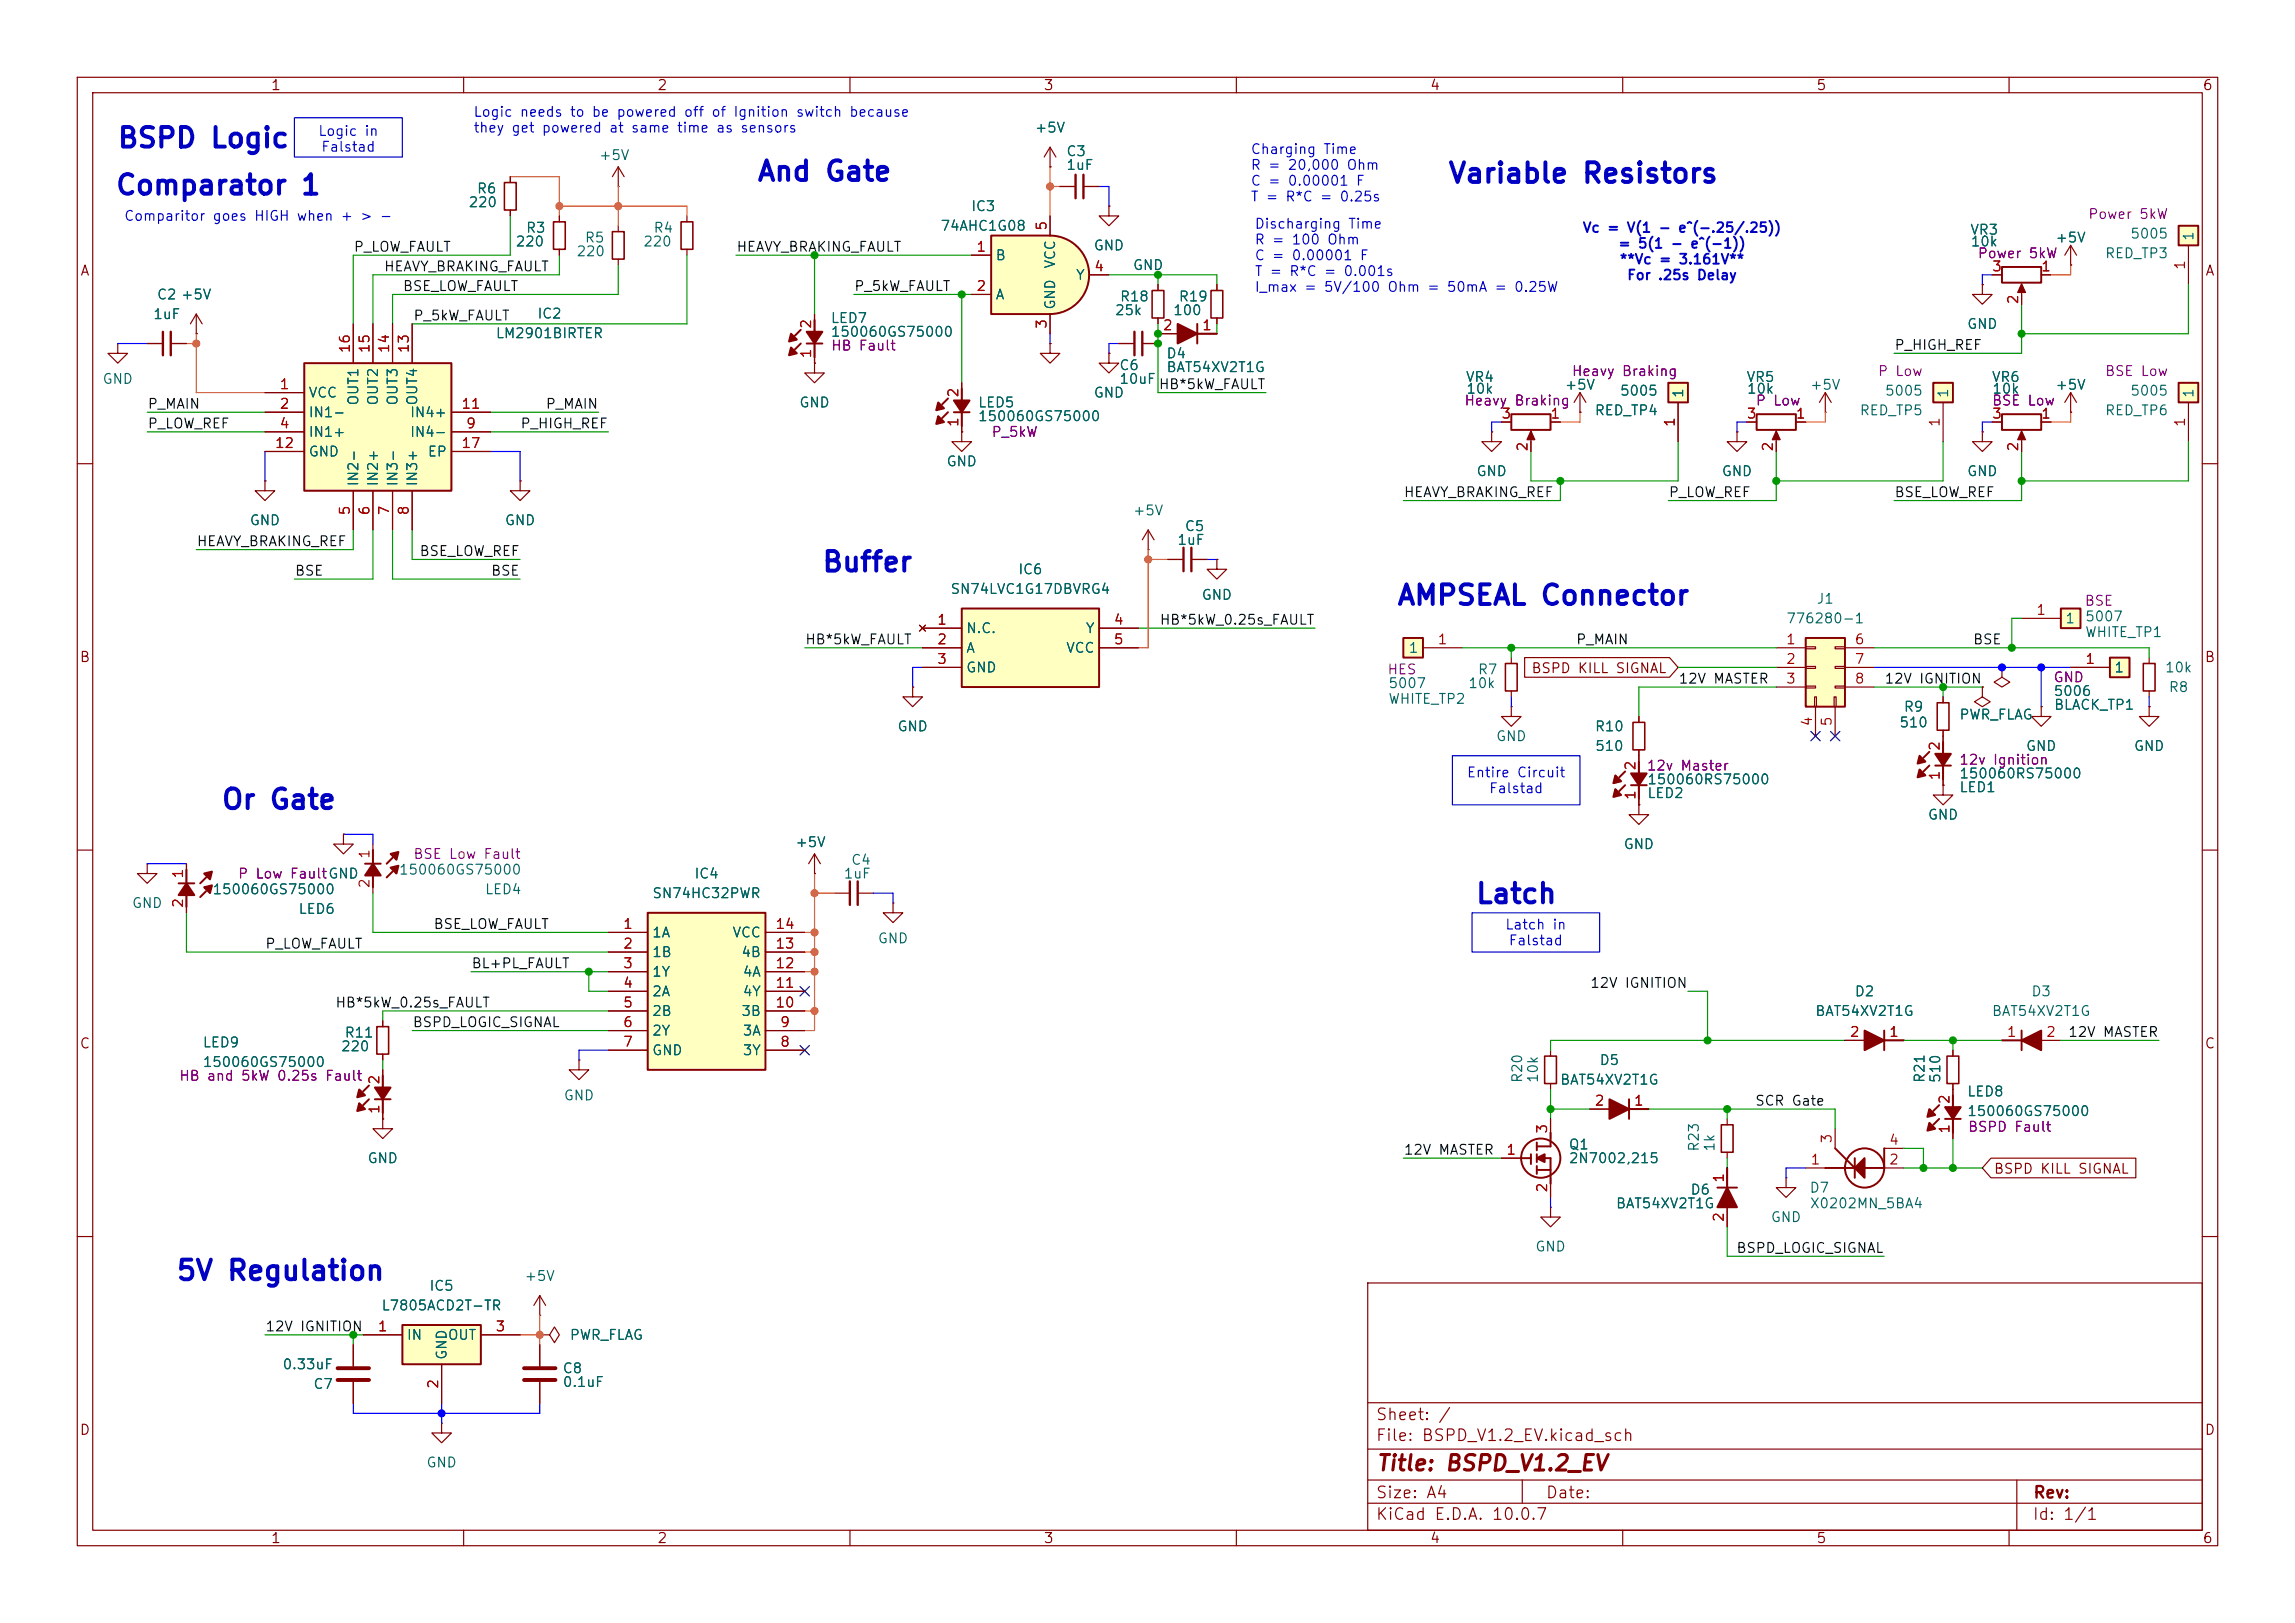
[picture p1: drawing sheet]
<svg xmlns="http://www.w3.org/2000/svg" width="297mm" height="210mm" viewBox="0 0 297 210" stroke-linecap="round" stroke-linejoin="round" font-family="sans-serif">
<defs><g id="words">
<g font-size="2.5" fill="#0000c2">
<text x="15.1" y="19.7">BSPD Logic</text>
<text x="14.8" y="25.8">Comparator 1</text>
<text x="97.9" y="24.1">And Gate</text>
<text x="187.3" y="24.3">Variable Resistors</text>
<text x="106.3" y="74.6">Buffer</text>
<text x="180.7" y="78.9">AMPSEAL Connector</text>
<text x="28.5" y="105.3">Or Gate</text>
<text x="190.8" y="117.5">Latch</text>
<text x="22.7" y="166.3">5V Regulation</text>
</g>
<text font-size="2" fill="#840000" x="178" y="190.8">Title: BSPD_V1.2_EV</text>
<g font-size="1.5" fill="#840000">
<text x="178" y="184.1">Sheet: /</text>
<text x="178" y="186.8">File: BSPD_V1.2_EV.kicad_sch</text>
<text x="178" y="197">KiCad E.D.A. 10.0.7</text>
<text x="178" y="194.2">Size: A4</text>
<text x="200" y="194.2">Date:</text>
<text x="263" y="197">Id: 1/1</text>
<text x="263" y="194.2">Rev:</text>
</g>
<g font-size="1.3" fill="#840000">
<text x="35" y="12">1</text>
<text x="85" y="12">2</text>
<text x="135" y="12">3</text>
<text x="185" y="12">4</text>
<text x="235" y="12">5</text>
<text x="285" y="12">6</text>
<text x="10.3" y="36">A</text>
<text x="285.3" y="36">A</text>
<text x="10.2" y="86">B</text>
<text x="198.1" y="87.4">BSPD KILL SIGNAL</text>
<text x="285.2" y="86">B</text>
<text x="10.2" y="136">C</text>
<text x="285.2" y="136">C</text>
<text x="257.9" y="152.2">BSPD KILL SIGNAL</text>
<text x="10.2" y="186">D</text>
<text x="285.2" y="186">D</text>
<text x="35" y="200">1</text>
<text x="85" y="200">2</text>
<text x="135" y="200">3</text>
<text x="185" y="200">4</text>
<text x="235" y="200">5</text>
<text x="285" y="200">6</text>
</g>
<g font-size="1.3" fill="#0000c2">
<text x="41.1" y="17.9">Logic in</text>
<text x="61.2" y="15.4">Logic needs to be powered off of Ignition switch because</text>
<text x="61.2" y="17.5">they get powered at same time as sensors</text>
<text x="41.5" y="19.9">Falstad</text>
<text x="161.8" y="20.3">Charging Time</text>
<text x="161.8" y="22.3">R = 20,000 Ohm</text>
<text x="16" y="28.9">Comparitor goes HIGH when + &gt; -</text>
<text x="161.8" y="24.3">C = 0.00001 F</text>
<text x="161.8" y="26.4">T = R*C = 0.25s</text>
<text x="162.3" y="29.9">Discharging Time</text>
<text x="162.3" y="31.9">R = 100 Ohm</text>
<text x="162.3" y="34">C = 0.00001 F</text>
<text x="204.7" y="30.4">Vc = V(1 - e^(-.25/.25))</text>
<text x="209.3" y="32.5">= 5(1 - e^(-1))</text>
<text x="209.5" y="34.5">**Vc = 3.161V**</text>
<text x="162.3" y="36">T = R*C = 0.001s</text>
<text x="162.3" y="38.1">I_max = 5V/100 Ohm = 50mA = 0.25W</text>
<text x="210.5" y="36.5">For .25s Delay</text>
<text x="189.7" y="100.9">Entire Circuit</text>
<text x="192.6" y="103">Falstad</text>
<text x="194.7" y="120.6">Latch in</text>
<text x="195.2" y="122.6">Falstad</text>
</g>
<g font-size="1.3" fill="#006464">
<text x="133.8" y="17.5">+5V</text>
<text x="77.4" y="21">+5V</text>
<text x="137.9" y="20.5">C3</text>
<text x="137.9" y="22.3">1uF</text>
<text x="60.5" y="27.1">220</text>
<text x="61.6" y="25.3">R6</text>
<text x="125.6" y="27.6">IC3</text>
<text x="66.6" y="32.2">220</text>
<text x="68" y="30.4">R3</text>
<text x="74.5" y="33.5">220</text>
<text x="75.6" y="31.7">R5</text>
<text x="83.1" y="32.2">220</text>
<text x="84.5" y="30.4">R4</text>
<text x="121.6" y="30.2">74AHC1G08</text>
<text x="128.8" y="34">B</text>
<text x="136.9" y="34.8" transform="rotate(-90 136.9 34.8)">VCC</text>
<text x="141.4" y="32.7">GND</text>
<text x="146.5" y="35.3">GND</text>
<text x="254.9" y="30.7">VR3</text>
<text x="254.9" y="32.2">10k</text>
<text x="265.9" y="31.7">+5V</text>
<text x="272.3" y="33.7">RED_TP3</text>
<text x="275.6" y="31.2">5005</text>
<text x="284.2" y="31.3" transform="rotate(-90 284.2 31.3)">1</text>
<text x="19.7" y="41.6">1uF</text>
<text x="20.2" y="39.1">C2 +5V</text>
<text x="69.5" y="41.5">IC2</text>
<text x="128.8" y="39.1">A</text>
<text x="136.9" y="40.2" transform="rotate(-90 136.9 40.2)">GND</text>
<text x="139.1" y="36.5">Y</text>
<text x="144.2" y="41.1">25k</text>
<text x="144.8" y="39.3">R18</text>
<text x="151.7" y="41.1">100</text>
<text x="152.5" y="39.3">R19</text>
<text x="64.1" y="44.1">LM2901BIRTER</text>
<text x="107.4" y="42.1">LED7</text>
<text x="107.4" y="43.9">150060GS75000</text>
<text x="150.9" y="46.7">D4</text>
<text x="254.5" y="42.9">GND</text>
<text x="13.2" y="50">GND</text>
<text x="39.9" y="51.8">VCC</text>
<text x="46.7" y="52.6" transform="rotate(-90 46.7 52.6)">OUT1</text>
<text x="49.2" y="52.6" transform="rotate(-90 49.2 52.6)">OUT2</text>
<text x="51.8" y="52.6" transform="rotate(-90 51.8 52.6)">OUT3</text>
<text x="54.3" y="52.6" transform="rotate(-90 54.3 52.6)">OUT4</text>
<text x="103.3" y="53">GND</text>
<text x="126.5" y="53">LED5</text>
<text x="141.4" y="51.8">GND</text>
<text x="144.8" y="48.2">C6</text>
<text x="144.8" y="50">10uF</text>
<text x="150.9" y="48.5">BAT54XV2T1G</text>
<text x="189.6" y="49.7">VR4</text>
<text x="189.7" y="51.3">10k</text>
<text x="202.4" y="50.7">+5V</text>
<text x="209.6" y="51.5">5005</text>
<text x="218.1" y="51.6" transform="rotate(-90 218.1 51.6)">1</text>
<text x="225.9" y="49.7">VR5</text>
<text x="226" y="51.3">10k</text>
<text x="234.2" y="50.7">+5V</text>
<text x="243.8" y="51.5">5005</text>
<text x="252.4" y="51.6" transform="rotate(-90 252.4 51.6)">1</text>
<text x="257.7" y="49.7">VR6</text>
<text x="257.7" y="51.3">10k</text>
<text x="265.9" y="50.7">+5V</text>
<text x="275.6" y="51.5">5005</text>
<text x="284.2" y="51.6" transform="rotate(-90 284.2 51.6)">1</text>
<text x="39.9" y="54.3">IN1-</text>
<text x="39.9" y="56.8">IN1+</text>
<text x="39.9" y="59.4">GND</text>
<text x="53" y="56.8">IN4-</text>
<text x="53" y="54.3">IN4+</text>
<text x="55.3" y="59.4">EP</text>
<text x="126.5" y="54.8">150060GS75000</text>
<text x="206.3" y="54">RED_TP4</text>
<text x="240.6" y="54">RED_TP5</text>
<text x="272.3" y="54">RED_TP6</text>
<text x="46.7" y="63" transform="rotate(-90 46.7 63)">IN2-</text>
<text x="49.2" y="63" transform="rotate(-90 49.2 63)">IN2+</text>
<text x="51.8" y="63" transform="rotate(-90 51.8 63)">IN3-</text>
<text x="54.3" y="63" transform="rotate(-90 54.3 63)">IN3+</text>
<text x="122.4" y="60.7">GND</text>
<text x="191" y="61.9">GND</text>
<text x="222.7" y="61.9">GND</text>
<text x="254.5" y="61.9">GND</text>
<text x="32.2" y="68.3">GND</text>
<text x="65.2" y="68.3">GND</text>
<text x="146.5" y="67">+5V</text>
<text x="152.3" y="70.8">1uF</text>
<text x="153.2" y="69">C5</text>
<text x="122.9" y="77.2">SN74LVC1G17DBVRG4</text>
<text x="131.7" y="74.6">IC6</text>
<text x="155.4" y="77.9">GND</text>
<text x="124.9" y="82.2">N.C.</text>
<text x="140.4" y="82.2">Y</text>
<text x="231.1" y="81">776280-1</text>
<text x="235" y="78.4">J1</text>
<text x="267.2" y="81">1</text>
<text x="269.8" y="82.8">WHITE_TP1</text>
<text x="269.8" y="80.7">5007</text>
<text x="124.9" y="84.8">A</text>
<text x="124.9" y="87.3">GND</text>
<text x="137.9" y="84.8">VCC</text>
<text x="179.6" y="89.4">5007</text>
<text x="182.2" y="84.8">1</text>
<text x="189.9" y="89.4">10k</text>
<text x="191.2" y="87.6">R7</text>
<text x="273.5" y="87.3">1</text>
<text x="280.1" y="87.3">10k</text>
<text x="280.6" y="89.9">R8</text>
<text x="116" y="94.9">GND</text>
<text x="179.6" y="91.4">WHITE_TP2</text>
<text x="206.3" y="94.9">R10</text>
<text x="245.7" y="94.4">510</text>
<text x="246.3" y="92.4">R9</text>
<text x="253.5" y="93.4">PWR_FLAG</text>
<text x="265.7" y="90.4">5006</text>
<text x="265.7" y="92.1">BLACK_TP1</text>
<text x="193.5" y="96.2">GND</text>
<text x="206.3" y="97.5">510</text>
<text x="213.1" y="101.8">150060RS75000</text>
<text x="253.5" y="101">150060RS75000</text>
<text x="262.1" y="97.5">GND</text>
<text x="276.1" y="97.5">GND</text>
<text x="213.1" y="103.6">LED2</text>
<text x="249.4" y="106.4">GND</text>
<text x="253.5" y="102.8">LED1</text>
<text x="51.5" y="113.5">150060GS75000</text>
<text x="89.8" y="114">IC4</text>
<text x="102.8" y="109.9">+5V</text>
<text x="109.1" y="114">1uF</text>
<text x="110.1" y="112.2">C4</text>
<text x="210" y="110.2">GND</text>
<text x="17" y="117.8">GND</text>
<text x="27.4" y="116">150060GS75000</text>
<text x="38.5" y="118.6">LED6</text>
<text x="62.7" y="116">LED4</text>
<text x="84.3" y="116.5">SN74HC32PWR</text>
<text x="84.3" y="121.6">1A</text>
<text x="84.3" y="124.2">1B</text>
<text x="94.7" y="121.6">VCC</text>
<text x="95.8" y="124.2">4B</text>
<text x="113.5" y="122.4">GND</text>
<text x="84.3" y="126.7">1Y</text>
<text x="84.3" y="129.2">2A</text>
<text x="84.3" y="131.8">2B</text>
<text x="95.8" y="131.8">3B</text>
<text x="96" y="129.2">4Y</text>
<text x="96" y="126.7">4A</text>
<text x="234.8" y="131.8">BAT54XV2T1G</text>
<text x="239.9" y="129.2">D2</text>
<text x="257.7" y="131.8">BAT54XV2T1G</text>
<text x="262.8" y="129.2">D3</text>
<text x="26.1" y="135.8">LED9</text>
<text x="44" y="136.3">220</text>
<text x="44.5" y="134.6">R11</text>
<text x="84.3" y="134.3">2Y</text>
<text x="84.3" y="136.9">GND</text>
<text x="96" y="136.9">3Y</text>
<text x="96" y="134.3">3A</text>
<text x="26.1" y="138.4">150060GS75000</text>
<text x="72.9" y="142.7">GND</text>
<text x="197.3" y="140.2" transform="rotate(-90 197.3 140.2)">R20</text>
<text x="199.3" y="140.2" transform="rotate(-90 199.3 140.2)">10k</text>
<text x="201.8" y="140.7">BAT54XV2T1G</text>
<text x="206.9" y="138.1">D5</text>
<text x="249.4" y="140.2" transform="rotate(-90 249.4 140.2)">R21</text>
<text x="251.4" y="140.2" transform="rotate(-90 251.4 140.2)">510</text>
<text x="254.5" y="142.2">LED8</text>
<text x="202.9" y="149">Q1</text>
<text x="220.2" y="149.1" transform="rotate(-90 220.2 149.1)">R23</text>
<text x="222.2" y="149.1" transform="rotate(-90 222.2 149.1)">1k</text>
<text x="254.5" y="144.7">150060GS75000</text>
<text x="47.5" y="150.8">GND</text>
<text x="202.9" y="150.8">2N7002,215</text>
<text x="218.7" y="154.9">D6</text>
<text x="234.1" y="154.6">D7</text>
<text x="209" y="156.7">BAT54XV2T1G</text>
<text x="229.1" y="158.4">GND</text>
<text x="234.1" y="156.7">X0202MN_5BA4</text>
<text x="55.5" y="167.3">IC5</text>
<text x="67.8" y="166.1">+5V</text>
<text x="198.6" y="162.3">GND</text>
<text x="49.3" y="169.9">L7805ACD2T-TR</text>
<text x="52.6" y="173.7">IN</text>
<text x="57.9" y="173.7">OUT</text>
<text x="73.6" y="173.7">PWR_FLAG</text>
<text x="36.5" y="177.5">0.33uF</text>
<text x="58.1" y="176" transform="rotate(-90 58.1 176)">GND</text>
<text x="72.7" y="178">C8</text>
<text x="72.7" y="179.8">0.1uF</text>
<text x="40.5" y="180">C7</text>
<text x="55.1" y="190.2">GND</text>
</g>
<g font-size="1.3" fill="#a90000">
<text x="135.8" y="29.9" transform="rotate(-90 135.8 29.9)">5</text>
<text x="126.3" y="32.9">1</text>
<text x="141.5" y="35.4">4</text>
<text x="257.7" y="35.4">3</text>
<text x="264.1" y="35.4">1</text>
<text x="283.1" y="35" transform="rotate(-90 283.1 35)">1</text>
<text x="126.3" y="38">2</text>
<text x="261.5" y="39.5" transform="rotate(-90 261.5 39.5)">2</text>
<text x="45.6" y="45.8" transform="rotate(-90 45.6 45.8)">16</text>
<text x="48.1" y="45.8" transform="rotate(-90 48.1 45.8)">15</text>
<text x="50.7" y="45.8" transform="rotate(-90 50.7 45.8)">14</text>
<text x="53.2" y="45.8" transform="rotate(-90 53.2 45.8)">13</text>
<text x="105.3" y="46.5" transform="rotate(-90 105.3 46.5)">1</text>
<text x="105.3" y="42.6" transform="rotate(-90 105.3 42.6)">2</text>
<text x="135.8" y="42.6" transform="rotate(-90 135.8 42.6)">3</text>
<text x="150.4" y="43">2</text>
<text x="155.5" y="43">1</text>
<text x="36.1" y="50.7">1</text>
<text x="36.1" y="53.2">2</text>
<text x="59.6" y="53.2">11</text>
<text x="124.3" y="51.5" transform="rotate(-90 124.3 51.5)">2</text>
<text x="35.5" y="58.3">12</text>
<text x="36.1" y="55.7">4</text>
<text x="59.6" y="58.3">17</text>
<text x="60.2" y="55.7">9</text>
<text x="124.3" y="55.3" transform="rotate(-90 124.3 55.3)">1</text>
<text x="194.2" y="54.5">3</text>
<text x="198" y="58.5" transform="rotate(-90 198 58.5)">2</text>
<text x="200.6" y="54.5">1</text>
<text x="217" y="55.3" transform="rotate(-90 217 55.3)">1</text>
<text x="226" y="54.5">3</text>
<text x="229.7" y="58.5" transform="rotate(-90 229.7 58.5)">2</text>
<text x="232.3" y="54.5">1</text>
<text x="251.3" y="55.3" transform="rotate(-90 251.3 55.3)">1</text>
<text x="257.7" y="54.5">3</text>
<text x="261.5" y="58.5" transform="rotate(-90 261.5 58.5)">2</text>
<text x="264.1" y="54.5">1</text>
<text x="283.1" y="55.3" transform="rotate(-90 283.1 55.3)">1</text>
<text x="45.6" y="66.8" transform="rotate(-90 45.6 66.8)">5</text>
<text x="48.1" y="66.8" transform="rotate(-90 48.1 66.8)">6</text>
<text x="50.7" y="66.8" transform="rotate(-90 50.7 66.8)">7</text>
<text x="53.2" y="66.8" transform="rotate(-90 53.2 66.8)">8</text>
<text x="121.2" y="81.1">1</text>
<text x="121.2" y="83.7">2</text>
<text x="144" y="81.1">4</text>
<text x="144" y="83.7">5</text>
<text x="186" y="83.7">1</text>
<text x="231" y="83.7">1</text>
<text x="239.9" y="83.7">6</text>
<text x="263.4" y="79.9">1</text>
<text x="121.2" y="86.2">3</text>
<text x="231" y="86.2">2</text>
<text x="231" y="88.8">3</text>
<text x="239.9" y="86.2">7</text>
<text x="239.9" y="88.8">8</text>
<text x="269.8" y="86.2">1</text>
<text x="234.8" y="94.1" transform="rotate(-90 234.8 94.1)">4</text>
<text x="237.4" y="94.1" transform="rotate(-90 237.4 94.1)">5</text>
<text x="212" y="99.8" transform="rotate(-90 212 99.8)">2</text>
<text x="251.3" y="101.1" transform="rotate(-90 251.3 101.1)">1</text>
<text x="251.3" y="97.3" transform="rotate(-90 251.3 97.3)">2</text>
<text x="212" y="103.6" transform="rotate(-90 212 103.6)">1</text>
<text x="24" y="113.8" transform="rotate(-90 24 113.8)">1</text>
<text x="48.1" y="111.2" transform="rotate(-90 48.1 111.2)">1</text>
<text x="24" y="117.6" transform="rotate(-90 24 117.6)">2</text>
<text x="48.1" y="115" transform="rotate(-90 48.1 115)">2</text>
<text x="80.5" y="120.5">1</text>
<text x="80.5" y="123.1">2</text>
<text x="80.5" y="125.6">3</text>
<text x="100.3" y="125.6">12</text>
<text x="100.3" y="123.1">13</text>
<text x="100.3" y="120.5">14</text>
<text x="80.5" y="128.1">4</text>
<text x="80.5" y="130.7">5</text>
<text x="100.3" y="130.7">10</text>
<text x="100.3" y="128.1">11</text>
<text x="80.5" y="133.2">6</text>
<text x="80.5" y="135.8">7</text>
<text x="100.9" y="135.8">8</text>
<text x="100.9" y="133.2">9</text>
<text x="239.3" y="134.5">2</text>
<text x="244.4" y="134.5">1</text>
<text x="259.6" y="134.5">1</text>
<text x="264.7" y="134.5">2</text>
<text x="49.4" y="140.4" transform="rotate(-90 49.4 140.4)">2</text>
<text x="206.3" y="143.4">2</text>
<text x="211.4" y="143.4">1</text>
<text x="252.6" y="143" transform="rotate(-90 252.6 143)">2</text>
<text x="49.4" y="144.2" transform="rotate(-90 49.4 144.2)">1</text>
<text x="194.8" y="149.7">1</text>
<text x="200.5" y="146.8" transform="rotate(-90 200.5 146.8)">3</text>
<text x="237.4" y="148.1" transform="rotate(-90 237.4 148.1)">3</text>
<text x="244.4" y="148.5">4</text>
<text x="252.6" y="146.8" transform="rotate(-90 252.6 146.8)">1</text>
<text x="200.5" y="154.4" transform="rotate(-90 200.5 154.4)">2</text>
<text x="223.4" y="153.1" transform="rotate(-90 223.4 153.1)">1</text>
<text x="234.2" y="151">1</text>
<text x="244.4" y="151">2</text>
<text x="223.4" y="158.2" transform="rotate(-90 223.4 158.2)">2</text>
<text x="48.8" y="172.6">1</text>
<text x="64" y="172.6">3</text>
<text x="57" y="179.8" transform="rotate(-90 57 179.8)">2</text>
</g>
<g font-size="1.3" fill="#840084">
<text x="270.2" y="28.6">Power 5kW</text>
<text x="255.8" y="33.7">Power 5kW</text>
<text x="107.5" y="45.7">HB Fault</text>
<text x="189.4" y="52.8">Heavy Braking</text>
<text x="203.3" y="49">Heavy Braking</text>
<text x="227.1" y="52.8">P Low</text>
<text x="242.9" y="49">P Low</text>
<text x="257.7" y="52.8">BSE Low</text>
<text x="272.3" y="49">BSE Low</text>
<text x="128.2" y="56.8">P_5kW</text>
<text x="269.7" y="78.7">BSE</text>
<text x="179.5" y="87.6">HES</text>
<text x="265.7" y="88.6">GND</text>
<text x="213" y="100">12v Master</text>
<text x="253.5" y="99.3">12v Ignition</text>
<text x="30.7" y="114">P Low FaultGND</text>
<text x="53.4" y="111.5">BSE Low Fault</text>
<text x="23.1" y="140.2">HB and 5kW 0.25s Fault</text>
<text x="254.6" y="146.8">BSPD Fault</text>
</g>
<g font-size="1.3" fill="#0f0f0f">
<text x="45.7" y="32.9">P_LOW_FAULT</text>
<text x="49.6" y="35.4">HEAVY_BRAKING_FAULT</text>
<text x="95.2" y="32.9">HEAVY_BRAKING_FAULT</text>
<text x="52" y="38">BSE_LOW_FAULT</text>
<text x="53.4" y="41.8">P_5kW_FAULT</text>
<text x="110.5" y="38">P_5kW_FAULT</text>
<text x="245.1" y="45.6">P_HIGH_REF</text>
<text x="19" y="53.2">P_MAIN</text>
<text x="70.5" y="53.2">P_MAIN</text>
<text x="149.9" y="50.7">HB*5kW_FAULT</text>
<text x="19" y="55.8">P_LOW_REF</text>
<text x="67.3" y="55.8">P_HIGH_REF</text>
<text x="181.6" y="64.6">HEAVY_BRAKING_REF</text>
<text x="215.9" y="64.6">P_LOW_REF</text>
<text x="245.1" y="64.6">BSE_LOW_REF</text>
<text x="25.4" y="71">HEAVY_BRAKING_REF</text>
<text x="38.1" y="74.8">BSE</text>
<text x="54.2" y="72.3">BSE_LOW_REF</text>
<text x="63.5" y="74.8">BSE</text>
<text x="104.1" y="83.7">HB*5kW_FAULT</text>
<text x="150" y="81.2">HB*5kW_0.25s_FAULT</text>
<text x="203.9" y="83.7">P_MAIN</text>
<text x="255.2" y="83.7">BSE</text>
<text x="217.1" y="88.8">12V MASTER</text>
<text x="243.8" y="88.8">12V IGNITION</text>
<text x="34.2" y="123.1">P_LOW_FAULT</text>
<text x="56" y="120.5">BSE_LOW_FAULT</text>
<text x="60.9" y="125.6">BL+PL_FAULT</text>
<text x="43.3" y="130.7">HB*5kW_0.25s_FAULT</text>
<text x="205.7" y="128.1">12V IGNITION</text>
<text x="53.3" y="133.2">BSPD_LOGIC_SIGNAL</text>
<text x="267.6" y="134.5">12V MASTER</text>
<text x="227" y="143.4">SCR Gate</text>
<text x="181.6" y="149.7">12V MASTER</text>
<text x="224.6" y="162.4">BSPD_LOGIC_SIGNAL</text>
<text x="34.3" y="172.6">12V IGNITION</text>
</g>
</g></defs>
<g fill="none" stroke="#840000" stroke-width=".15">
<path d="M10 10h277v190h-277zM12 12h273v186h-273zM60 10v2M110 10v2M160 10v2M210 10v2M260 10v2M194.3 54.6h1.3M198.1 56.1v2.3M200.7 54.6h1.2M204.5 53.3h.1M204.5 50.8l-.8 1.3"/>
<path d="M204.5 50.8l.7 1.3M204.5 50.8v2.5M224.8 55.9v1.3h1.3l-1.3 1.2-1.3-1.2h1.3M224.8 55.9h.1M10 60h2M285 60h2M10 110h2M251.5 101.6v1.3h1.2l-1.2 1.2-1.3-1.2h1.3M251.5 101.6h.1M285 110h2M10 160h2M177 166h108v32h-108z"/>
<path d="M285 160h2M60 198v2M110 198v2M160 198v2M177 194.5h108M177 191.5h108M177 187.5h108M177 181.5h108M197 191.5v3M210 198v2M260 198v2M261 191.5v6.5"/>
</g>
<path d="M198.1 55.8l.5 1.1h-1z" fill="#840000" stroke="#840000" stroke-width=".15"/>
<path d="M195.6 53.6h5.1v2h-5.1z" fill="none" stroke="#840000" stroke-width=".25"/>
<path d="M215.9 49.5h2.5v2.6h-2.5z" fill="#ffffc2"/>
<path d="M215.9 49.5h2.5v2.6h-2.5zM227.3 53.6h5.1v2h-5.1z" fill="none" stroke="#840000" stroke-width=".25"/>
<path d="M217.2 52.1v5.1M226.1 54.6h1.2M229.9 56.1v2.3M232.4 54.6h1.3M195.6 91.4v1.3h1.2l-1.2 1.3-1.3-1.3h1.3M195.6 91.4h.1M212.1 92.7v.8M212.1 97v.8M212.1 104.1v1.3h1.3l-1.3 1.3-1.3-1.3h1.3M212.1 104.1h.1" fill="none" stroke="#840000" stroke-width=".15"/>
<path d="M229.9 55.8l.5 1.1h-1z" fill="#840000" stroke="#840000" stroke-width=".15"/>
<path d="M211.3 93.5h1.6v3.5h-1.6z" fill="none" stroke="#840000" stroke-width=".2"/>
<path d="M181.6 82.6h2.5v2.5h-2.5z" fill="#ffffc2"/>
<g fill="none" stroke="#840000" stroke-width=".25">
<path d="M181.6 82.6h2.5v2.5h-2.5zM210.3 99.8l-.8 .8M212.1 98.6v4.8M210.3 101.6l-.8 .8M211.1 101.6h2M243.8 134.6h2.6M243.8 133.4v2.5M196.8 149.9h1.3M198.1 149.4v1.2M198.9 149.9h1.8v3.3M198.9 147.8v1M198.9 149.4v1"/>
<path d="M198.9 150.9v1M199 151.4h1.7M200.7 146.6v1.7h-1.8M210.8 143.5h2.6M210.8 142.2v2.6M222.2 153.7h2.6M223.5 151.1v2.6"/>
<circle cx="199.4" cy="149.9" r="2.54"/>
</g>
<g fill="none" stroke="#840000" stroke-width=".15">
<path d="M124.5 55.9v1.3h1.2l-1.2 1.2-1.3-1.2h1.3M124.5 55.9h.1M184.1 83.8h5.1M212.1 97.8v2.5M212.1 101.6v2.5M200.7 135.9v.8M238.8 134.6h2.5M243.8 134.6h2.6M194.3 149.9h2.5M200.7 156.2v1.3h1.2l-1.2 1.3-1.3-1.3h1.3M200.7 156.2h.1M200.7 140.2v.8"/>
<path d="M200.7 144.8v2.5M200.7 152.4v2.5M205.7 143.5h2.6M210.8 143.5h2.6M223.5 144.8v.7M223.5 149.1v.8M223.5 151.1v2.6M223.5 156.2v2.6M69.8 174v2.8M69.8 178.8v2.8"/>
</g>
<g fill="#840000" stroke="#840000" stroke-width=".25">
<path d="M241.3 133.4l2.5 1.2-2.5 1.3z"/>
<path d="M209 102.1l.8 .8-1 .2z"/>
<path d="M211.1 100.1h2l-1 1.5z"/>
<path d="M209 100.3l.8 .8-1 .2z"/>
<path d="M198.9 149.9l1-.5v1z"/>
<path d="M208.3 142.2l2.5 1.3-2.5 1.3z"/>
<path d="M223.5 153.7l1.3 2.5h-2.6z"/>
</g>
<path d="M199.9 136.7h1.5v3.5h-1.5zM222.8 145.5h1.5v3.6h-1.5z" fill="none" stroke="#840000" stroke-width=".2"/>
<path d="M67.8 178.6h4.1M67.8 177h4.1" fill="none" stroke="#840000" stroke-width=".51"/>
<path d="M124.5 78.7h17.7v10.2h-17.7z" fill="#ffffc2"/>
<path d="M124.5 78.7h17.7v10.2h-17.7z" fill="none" stroke="#840000" stroke-width=".25"/>
<path d="M118.1 88.9v1.3h1.3l-1.3 1.2-1.3-1.2h1.3M118.1 88.9h.1M119 80.9l.8 .8M119.4 81.3h5.1M119.4 83.8h5.1M119.4 86.4h5.1M119.8 80.9l-.8 .8M142.2 81.3h5.1M142.2 83.8h5.1" fill="none" stroke="#840000" stroke-width=".15"/>
<path d="M83.8 118.1h15.3v20.3h-15.3z" fill="#ffffc2"/>
<path d="M83.8 118.1h15.3v20.3h-15.3z" fill="none" stroke="#840000" stroke-width=".25"/>
<g fill="none" stroke="#840000" stroke-width=".15">
<path d="M105.4 113h.1M105.4 110.5l-.8 1.3M105.4 110.5l.8 1.3M105.4 110.5v2.5M107.9 115.6h2.1M111 115.6h2M115.6 116.8v1.3h1.2l-1.2 1.3-1.3-1.3h1.3M115.6 116.8h.1M78.7 120.7h5.1M78.7 123.2h5.1M78.7 125.7h5.1M78.7 128.3h5.1"/>
<path d="M78.7 130.8h5.1M78.7 133.4h5.1M78.7 135.9h5.1M99.1 120.7h5M99.1 123.2h5M99.1 125.7h5M99.1 128.3h5M99.1 130.8h5M99.1 133.4h5M99.1 135.9h5M45.7 174v2.8M45.7 178.8v2.8"/>
</g>
<path d="M110 114v3.1M111 114v3.1" fill="none" stroke="#840000" stroke-width=".3"/>
<path d="M43.7 178.6h4.1M43.7 177h4.1" fill="none" stroke="#840000" stroke-width=".51"/>
<path d="M281.9 29.2h2.6v2.6h-2.6z" fill="#ffffc2"/>
<path d="M281.9 29.2h2.6v2.6h-2.6z" fill="none" stroke="#840000" stroke-width=".25"/>
<path d="M283.2 31.8v5M69.8 170.2h.1M69.8 172.7h1.3l.7-1 .6 1-.6 1-.7-1M69.8 172.7h.1M69.8 167.6l-.7 1.3M69.8 167.6l.8 1.3M69.8 167.6v2.6M57.1 184.2v1.2h1.3l-1.3 1.3-1.2-1.3h1.2M57.1 184.2h.1" fill="none" stroke="#840000" stroke-width=".15"/>
<path d="M52.1 171.5h10.1v5h-10.1z" fill="#ffffc2"/>
<path d="M52.1 171.5h10.1v5h-10.1z" fill="none" stroke="#840000" stroke-width=".25"/>
<path d="M34.3 62.2v1.3h1.3l-1.3 1.3-1.3-1.3h1.3M34.3 62.2h.1M67.3 62.2v1.3h1.3l-1.3 1.3-1.3-1.3h1.3M67.3 62.2h.1M47 172.7h5.1M57.1 176.5v5.1M62.2 172.7h5.1" fill="none" stroke="#840000" stroke-width=".15"/>
<path d="M39.4 47h19v16.5h-19z" fill="#ffffc2"/>
<path d="M39.4 47h19v16.5h-19z" fill="none" stroke="#840000" stroke-width=".25"/>
<g fill="none" stroke="#840000" stroke-width=".15">
<path d="M34.3 50.8h5.1M34.3 53.3h5.1M34.3 55.9h5.1M34.3 58.4h5.1M45.7 41.9v5.1M48.3 41.9v5.1M50.8 41.9v5.1M53.3 41.9v5.1M58.4 53.3h5.1M58.4 55.9h5.1M58.4 58.4h5.1M45.7 63.5v5.1"/>
<path d="M48.3 63.5v5.1M50.8 63.5v5.1M53.3 63.5v5.1M195.6 85.1v.8M195.6 89.4v.8"/>
</g>
<path d="M194.8 85.9h1.5v3.5h-1.5z" fill="none" stroke="#840000" stroke-width=".2"/>
<path d="M233.7 82.6h5.1v8.8h-5.1z" fill="#ffffc2"/>
<path d="M233.7 82.6h5.1v8.8h-5.1z" fill="none" stroke="#840000" stroke-width=".25"/>
<g fill="none" stroke="#840000" stroke-width=".15">
<path d="M137.2 24.1h2M140.2 24.1h2M143.5 26.7v1.2h1.3l-1.3 1.3-1.3-1.3h1.3M143.5 26.7h.1M149.9 36.8v.8M135.9 44.5v1.2h1.3l-1.3 1.3-1.3-1.3h1.3M135.9 44.5h.1M143.5 45.7v1.3h1.3l-1.3 1.3-1.3-1.3h1.3M143.5 45.7h.1M144.8 44.5h2M147.8 44.5h2.1M149.9 41.1v.8"/>
<path d="M151.1 72.4h2.1M154.2 72.4h2M157.5 72.4v1.3h1.2l-1.2 1.2-1.3-1.2h1.3M157.5 72.4h.1M229.9 83.8h3.8M229.9 86.4h3.8M229.9 88.9h3.8M233.7 83.7h1.2v.2h-1.2zM233.7 86.2h1.2v.3h-1.2zM233.7 88.8h1.2v.2h-1.2zM234.8 90.2h.3v1.2h-.3zM234.9 91.4v3.9"/>
<path d="M237.4 90.2h.2v1.2h-.2zM237.5 88.8h1.3v.2h-1.3zM237.5 83.7h1.3v.2h-1.3zM237.5 86.2h1.3v.3h-1.3zM237.5 91.4v3.9M238.8 83.8h3.8M238.8 86.4h3.8M238.8 88.9h3.8M251.5 90.2v.7M251.5 94.5v.8M259.1 86.4v1.2l1 .7-1 .6-1-.6 1-.7M259.1 86.4h.1"/>
<path d="M278.1 85.1v.8M278.1 89.4v.8"/>
</g>
<path d="M149.1 37.6h1.5v3.5h-1.5zM250.7 90.9h1.5v3.6h-1.5zM277.4 85.9h1.5v3.5h-1.5z" fill="none" stroke="#840000" stroke-width=".2"/>
<path d="M139.2 22.6v3.1M140.2 22.6v3.1M146.8 42.9v3.1M147.8 42.9v3.1M153.2 70.9v3M154.2 70.9v3" fill="none" stroke="#840000" stroke-width=".3"/>
<path d="M266.7 78.7h2.5v2.6h-2.5z" fill="#ffffc2"/>
<path d="M266.7 78.7h2.5v2.6h-2.5z" fill="none" stroke="#840000" stroke-width=".25"/>
<path d="M261.6 80h5.1" fill="none" stroke="#840000" stroke-width=".15"/>
<path d="M273 85.1h2.6v2.5h-2.6z" fill="#ffffc2"/>
<path d="M249.7 99.1l-.8 .7M249.7 97.3l-.8 .7M250.4 99.1h2.1M251.5 96v4.8M273 85.1h2.6v2.5h-2.6z" fill="none" stroke="#840000" stroke-width=".25"/>
<g fill="none" stroke="#840000" stroke-width=".15">
<path d="M268 34.3h.1M268 31.8v2.5M268 31.8l-.8 1.2M268 31.8l.7 1.2M236.2 53.3h.1M236.2 50.8l-.7 1.3M236.2 50.8l.8 1.3M236.2 50.8v2.5M268 53.3h.1M268 50.8l-.8 1.3M268 50.8l.7 1.3M268 50.8v2.5"/>
<path d="M251.5 95.3v2.5M251.5 99.1v2.5M256.5 88.9v1.3l1.1 .6-1.1 .6-1-.6 1-.6M256.5 88.9h.1M264.2 91.4v1.3h1.2l-1.2 1.3-1.3-1.3h1.3M264.2 91.4h.1M268 86.4h5M278.1 91.4v1.3h1.3l-1.3 1.3-1.2-1.3h1.2M278.1 91.4h.1"/>
</g>
<g fill="#840000" stroke="#840000" stroke-width=".25">
<path d="M248.4 99.6l.8 .7-1 .3z"/>
<path d="M250.4 97.5h2.1l-1 1.6z"/>
<path d="M248.4 97.8l.8 .8-1 .2z"/>
</g>
<path d="M250.2 49.5h2.5v2.6h-2.5z" fill="#ffffc2"/>
<path d="M259.1 34.5h5.1v2.1h-5.1zM250.2 49.5h2.5v2.6h-2.5zM259.1 53.6h5.1v2h-5.1z" fill="none" stroke="#840000" stroke-width=".25"/>
<path d="M256.5 36.8v1.3h1.3l-1.3 1.3-1.2-1.3h1.2M256.5 36.8h.1M257.8 35.6h1.3M261.6 37.1v2.3M264.2 35.6h1.2M251.5 52.1v5.1M256.5 55.9v1.3h1.3l-1.3 1.2-1.2-1.2h1.2M256.5 55.9h.1M257.8 54.6h1.3M261.6 56.1v2.3M264.2 54.6h1.2" fill="none" stroke="#840000" stroke-width=".15"/>
<g fill="#840000" stroke="#840000" stroke-width=".15">
<path d="M261.6 55.8l.5 1.1h-1z"/>
<path d="M261.6 36.7l.5 1.1h-1z"/>
</g>
<path d="M281.9 49.5h2.6v2.6h-2.6z" fill="#ffffc2"/>
<g fill="none" stroke="#840000" stroke-width=".25">
<path d="M103.6 44.5l-.7 .7M103.6 42.7l-.7 .7M104.4 44.5h2M105.4 41.4v4.8M154.9 43.2h2.6M154.9 41.9v2.6M281.9 49.5h2.6v2.6h-2.6zM23.1 114.3h2M24.1 112.5v4.8M26.7 113.5l-.8 .8M26.7 115.3l-.8 .8M47.2 111.8h2.1"/>
<path d="M48.3 110v4.8M50.8 111l-.8 .8M50.8 112.8l-.8 .7M49.5 139.2v4.8M259.1 134.6h2.5M261.6 133.4v2.5M47.8 142.2l-.8 .8M47.8 140.5l-.8 .7M48.5 142.2h2M237.5 148.6l2.5 2.5h-3.8M240 149.9v2.5M243.8 148.6v2.5h-2.5"/>
<path d="M251 144.8l-.8 .7M251 143l-.8 .8M251.7 144.8h2M252.7 141.7v4.9"/>
<circle cx="241.3" cy="151.1" r="2.54"/>
</g>
<g fill="none" stroke="#840000" stroke-width=".15">
<path d="M66 22.9v.7M66 27.2v.7M72.4 27.9v.8M72.4 32.3v.7M80 24.1h.1M80 21.6v2.5M80 29.2v.8M80 33.5v.8M80 21.6l-.8 1.3M80 21.6l.8 1.3M88.9 27.9v.8M88.9 32.3v.7"/>
<path d="M157.5 36.8v.8M15.2 44.5v1.2h1.3l-1.3 1.3-1.2-1.3h1.2M15.2 44.5h.1M19 44.5h2.1M22.1 44.5h2M25.4 43.2h.1M25.4 40.6l-.8 1.3M25.4 40.6l.8 1.3M25.4 40.6v2.6M105.4 40.6v2.6M105.4 44.5v2.5M149.9 43.2h2.5"/>
<path d="M154.9 43.2h2.6M157.5 41.1v.8M193 55.9v1.3h1.3l-1.3 1.2-1.2-1.2h1.2M193 55.9h.1M283.2 52.1v5.1M148.6 71.1h.1M148.6 68.6l-.8 1.3M148.6 68.6l.8 1.3M148.6 68.6v2.5M19 111.8v1.2h1.3l-1.3 1.3-1.2-1.3h1.2M19 111.8h.1M24.1 111.8v2.5"/>
<path d="M24.1 115.6v2.5M44.4 108v1.2h1.3l-1.3 1.3-1.2-1.3h1.2M44.4 108h.1M48.3 109.2v2.6M48.3 113v2.6M49.5 132.1v.7M49.5 136.4v.8M49.5 138.4v2.6M74.9 137.2v1.2h1.3l-1.3 1.3-1.2-1.3h1.2M74.9 137.2h.1M252.7 135.9v.8M259.1 134.6h2.5"/>
<path d="M264.2 134.6h2.5M49.5 144.8v1.3h1.3l-1.3 1.2-1.2-1.2h1.2M49.5 144.8h.1M49.5 142.2v2.6M231.1 152.4v1.3h1.3l-1.3 1.2-1.2-1.2h1.2M231.1 152.4h.1M233.7 151.1h2.5M237.5 146.1v2.5M243.8 148.6h.1M243.8 151.1h2.6M243.8 148.6h2.6M252.7 140.2v3.3"/>
<path d="M252.7 144.8v2.5"/>
</g>
<path d="M65.3 23.6h1.5v3.6h-1.5zM71.6 28.7h1.6v3.6h-1.6zM79.2 30h1.6v3.5h-1.6zM88.1 28.7h1.6v3.6h-1.6zM156.7 37.6h1.5v3.5h-1.5zM48.8 132.8h1.5v3.6h-1.5zM252 136.7h1.5v3.5h-1.5z" fill="none" stroke="#840000" stroke-width=".2"/>
<g fill="#840000" stroke="#840000" stroke-width=".25">
<path d="M241.3 149.9v2.5l-1.3-1.3z"/>
<path d="M261.6 134.6l2.6-1.2v2.5z"/>
<path d="M249.7 145.3l.7 .8-1 .2z"/>
<path d="M251.7 143.3h2l-1 1.5z"/>
<path d="M249.7 143.5l.7 .8-1 .2z"/>
<path d="M152.4 41.9l2.5 1.3-2.5 1.3z"/>
<path d="M50.5 110.5l1.1-.3-.3 1.1z"/>
<path d="M48.3 111.8l1 1.5h-2.1z"/>
<path d="M50.5 112.3l1.1-.3-.3 1z"/>
<path d="M102.4 45l.7 .7-1 .3z"/>
<path d="M104.4 42.9h2l-1 1.6z"/>
<path d="M102.4 43.2l.7 .7-1 .3z"/>
<path d="M26.4 113l1-.2-.2 1z"/>
<path d="M24.1 114.3l1 1.5h-2z"/>
<path d="M26.4 114.8l1-.2-.2 1z"/>
<path d="M46.5 142.7l.7 .8-1 .3z"/>
<path d="M48.5 140.7h2l-1 1.5z"/>
<path d="M46.5 141l.7 .7-1 .3z"/>
</g>
<path d="M21.1 42.9v3.1M22.1 42.9v3.1" fill="none" stroke="#840000" stroke-width=".3"/>
<path d="M135.9 30.5a5.1 5.1 0 0 1 5 5.1 5.1 5.1 0 0 1-5 5z" fill="#ffffc2" stroke="#ffffc2" stroke-width=".13"/>
<path d="M128.3 30.5h7.6v10.1h-7.6z" fill="#ffffc2"/>
<path d="M128.3 30.5h7.6a5.1 5.1 0 0 1 5 5.1 5.1 5.1 0 0 1-5 5h-7.6zM122.7 53.3l-.8 .8M122.7 51.6l-.8 .7M123.4 53.3h2.1M124.5 50.3v4.8" fill="none" stroke="#840000" stroke-width=".25"/>
<g fill="none" stroke="#840000" stroke-width=".15">
<path d="M135.9 19.1v2.5M135.9 19.1l-.8 1.2M135.9 19.1l.8 1.2M66 22.9v.7M66 27.2v.7M72.4 27.9v.8M72.4 32.3v.7M125.7 33h2.6M125.7 38.1h2.6M135.9 21.6h.1M135.9 27.9v2.6M137.2 24.1h2"/>
<path d="M140.2 24.1h2M141 35.6h2.5M143.5 26.7h.1M149.9 36.8v.8M157.5 36.8v.8M256.5 36.8h.1M257.8 35.6h1.3M261.6 38.1v1.3M264.2 35.6h1.2M268 34.3h.1M19 44.5h2.1M22.1 44.5h2"/>
<path d="M25.4 43.2h.1M34.3 50.8h5.1M34.3 53.3h5.1M34.3 55.9h5.1M34.3 58.4h5.1M45.7 41.9v5.1M48.3 41.9v5.1M50.8 41.9v5.1M53.3 41.9v5.1M58.4 53.3h5.1M58.4 55.9h5.1M58.4 58.4h5.1"/>
<path d="M105.4 47v1.3h1.3l-1.3 1.2-1.3-1.2h1.3M105.4 47h.1M105.4 40.6v2.6M105.4 44.5v2.5M124.5 55.9h.1M124.5 49.5v2.6M124.5 53.3v2.6M135.9 44.5h.1M135.9 40.6v2.6M143.5 45.7h.1M144.8 44.5h2M147.8 44.5h2.1"/>
<path d="M149.9 43.2h2.5M149.9 41.1v.8M154.9 43.2h2.6M157.5 41.1v.8M193 55.9h.1M194.3 54.6h1.3M198.1 57.2v1.2M200.7 54.6h1.2M204.5 53.3h.1M217.2 52.1v5.1M224.8 55.9h.1M226.1 54.6h1.2"/>
<path d="M229.9 57.2v1.2M232.4 54.6h1.3M256.5 55.9h.1M257.8 54.6h1.3M261.6 57.2v1.2M264.2 54.6h1.2M268 53.3h.1M34.3 62.2h.1M45.7 63.5v5.1M48.3 63.5v5.1M50.8 63.5v5.1M53.3 63.5v5.1"/>
<path d="M67.3 62.2h.1M151.1 72.4h2.1M154.2 72.4h2M157.5 72.4h.1M118.1 88.9h.1M119 80.9l.8 .8M119.4 81.3h5.1M119.4 83.8h5.1M119.4 86.4h5.1M119.8 80.9l-.8 .8M142.2 81.3h5.1M142.2 83.8h5.1"/>
<path d="M197.3 85.1h18.8l1.1 1.3-1.1 1.2h-18.8zM212.1 92.7v.8M212.1 97v3.3M251.5 90.2v.7M251.5 94.5v3.3M251.5 99.1v2.5M256.5 88.9h.1M259.1 86.4h.1M264.2 91.4h.1M268 86.4h5M278.1 91.4h.1M24.1 111.8v2.5"/>
<path d="M24.1 115.6v2.5M44.4 108h.1M105.4 113h.1M212.1 104.1h.1M212.1 101.6v2.5M251.5 101.6h.1M49.5 132.1v.7M49.5 136.4v.8M49.5 138.4v2.6M78.7 120.7h5.1M78.7 123.2h5.1M78.7 125.7h5.1"/>
<path d="M78.7 128.3h5.1M78.7 130.8h5.1M78.7 133.4h5.1M78.7 135.9h5.1M99.1 120.7h5M99.1 123.2h5M99.1 125.7h5M99.1 128.3h5M99.1 130.8h5M99.1 133.4h5M99.1 135.9h5M238.8 134.6h2.5"/>
<path d="M243.8 134.6h2.6M252.7 135.9v.8M49.5 144.8h.1M49.5 142.2v2.6M194.3 149.9h2.5M200.7 144.8v2.5M200.7 152.4v2.5M205.7 143.5h2.6M210.8 143.5h2.6M223.5 151.1v2.6M223.5 156.2v2.6M252.7 140.2v3.3"/>
<path d="M252.7 144.8v2.5M257.7 149.9h18.7v2.5h-18.7l-1.2-1.3zM45.7 174v2.8M45.7 178.8v2.8M47 172.7h5.1M57.1 176.5v5.1M62.2 172.7h5.1M69.8 172.7h.1M69.8 174v2.8M69.8 178.8v2.8"/>
</g>
<g fill="#840000" stroke="#840000" stroke-width=".25">
<path d="M121.4 53.8l.8 .8-1 .3z"/>
<path d="M123.4 51.8h2.1l-1 1.5z"/>
<path d="M121.4 52.1l.8 .7-1 .3z"/>
</g>
<g fill="none" stroke="#ff6700" stroke-width=".15">
<path d="M66 22.9h6.4v5M72.4 26.7h16.5v1.2M80 24.1v5.1M135.9 21.6v6.3M135.9 24.1h1.3M268 34.3v1.3h-2.6M24.1 44.5h1.3M25.4 43.2v7.6h8.9M204.5 53.3v1.3h-2.6M236.2 53.3v1.3h-2.5M268 53.3v1.3h-2.6M148.6 71.1v12.7h-1.3"/>
<path d="M148.6 72.4h2.5M105.4 113v20.4h-1.3M105.4 115.6h2.5M104.1 125.7h1.3M104.1 130.8h1.3M104.1 123.2h1.3M104.1 120.7h1.3M67.3 172.7h2.5M69.8 170.2v3.8"/>
</g>
<g fill="none" stroke="#009600" stroke-width=".15">
<path d="M66 27.9v5.1h-20.3v8.9M72.4 33v2.6h-24.1v6.3M80 34.3v3.8h-29.2v3.8M88.9 33v8.9h-35.6M95.2 33h30.5M105.4 33v7.6M110.5 38.1h15.2M124.5 38.1v11.4M143.5 35.6h14v1.2M149.9 35.6v1.2M261.6 39.4v6.3h-16.5M283.2 36.8v6.4h-21.6"/>
<path d="M19 53.3h15.3M19 55.9h15.3M63.5 53.3h14M63.5 55.9h15.2M149.9 41.9v8.9h13.9M157.5 41.9v1.3M217.2 57.2v5h-19.1v-3.8M229.9 58.4v6.4h-14M251.5 57.2v5h-21.6M261.6 58.4v6.4h-16.5M283.2 57.2v5h-21.6M45.7 68.6v2.5h-20.3"/>
<path d="M48.3 68.6v6.3h-10.2M50.8 68.6v6.3h16.5M53.3 68.6v3.8h14M201.9 62.2v2.6h-20.3M104.1 83.8h15.3M147.3 81.3h22.9M189.2 83.8h40.7M195.6 83.8v1.3M217.2 86.4h12.7M229.9 88.9h-17.8v3.8M242.6 88.9h13.9M242.6 83.8h35.5v1.3"/>
<path d="M251.5 88.9v1.3M261.6 80h-1.3v3.8M24.1 118.1v5.1h54.6M48.3 115.6v5.1h30.4M49.5 137.2v1.2M53.3 133.4h25.4M61 125.7h17.7M76.2 125.7v2.6h2.5M78.7 130.8h-29.2v1.3M218.4 128.3h2.6v6.3M238.8 134.6h-38.1v1.3M246.4 134.6h12.7"/>
<path d="M252.7 134.6v1.3M266.7 134.6h12.7M181.6 149.9h12.7M200.7 143.5h5M200.7 141v3.8M213.4 143.5h24.1v2.6M223.5 143.5v1.3M223.5 149.9v1.2M223.5 158.8v3.8h20.3M246.4 151.1h10.1M246.4 148.6h2.5v2.5M252.7 147.3v3.8"/>
<path d="M34.3 172.7h12.7M45.7 172.7v1.3"/>
</g>
<g fill="none" stroke="#00f" stroke-width=".15">
<path d="M142.2 24.1h1.3v2.6M257.8 35.6h-1.3v1.2M15.2 44.5h3.8M34.3 58.4v3.8M63.5 58.4h3.8v3.8M135.9 43.2v1.3M144.8 44.5h-1.3v1.2M194.3 54.6h-1.3v1.3M226.1 54.6h-1.3v1.3M257.8 54.6h-1.3v1.3M156.2 72.4h1.3M119.4 86.4h-1.3v2.5"/>
<path d="M195.6 90.2v1.2M242.6 86.4h25.4M264.2 86.4v5M278.1 90.2v1.2M19 111.8h5.1M44.4 108h3.9v1.2M113 115.6h2.6v1.2M78.7 135.9h-3.8v1.3M200.7 154.9v1.3M233.7 151.1h-2.6v1.3M45.7 181.6v1.3h24.1v-1.3M57.1 181.6v2.6"/>
</g>
<path d="M234.3 94.6l1.3 1.3M235.6 94.6l-1.3 1.3M236.9 94.6l1.2 1.3M238.1 94.6l-1.2 1.3M103.5 135.3l1.2 1.2M103.5 127.7l1.2 1.2M104.7 135.3l-1.2 1.2M104.7 127.7l-1.2 1.2" fill="none" stroke="#000084" stroke-width=".15"/>
<path d="M38.1 15.2h14v5.1h-14zM188 97.8h16.5v6.3h-16.5zM190.5 118.1h16.5v5.1h-16.5z" fill="none" stroke="#0000c2" stroke-width=".15"/>
<g fill="#ff6700" stroke="#ff6700" stroke-width=".13">
<circle cx="72.4" cy="26.7" r=".46"/>
<circle cx="25.4" cy="44.5" r=".46"/>
<circle cx="80" cy="26.7" r=".46"/>
<circle cx="105.4" cy="130.8" r=".46"/>
<circle cx="105.4" cy="125.7" r=".46"/>
<circle cx="105.4" cy="123.2" r=".46"/>
<circle cx="105.4" cy="115.6" r=".46"/>
<circle cx="105.4" cy="120.7" r=".46"/>
<circle cx="69.8" cy="172.7" r=".46"/>
<circle cx="148.6" cy="72.4" r=".46"/>
<circle cx="135.9" cy="24.1" r=".46"/>
</g>
<g fill="#009600" stroke="#009600" stroke-width=".13">
<circle cx="124.5" cy="38.1" r=".46"/>
<circle cx="105.4" cy="33" r=".46"/>
<circle cx="76.2" cy="125.7" r=".46"/>
<circle cx="45.7" cy="172.7" r=".46"/>
<circle cx="201.9" cy="62.2" r=".46"/>
<circle cx="195.6" cy="83.8" r=".46"/>
<circle cx="252.7" cy="134.6" r=".46"/>
<circle cx="251.5" cy="88.9" r=".46"/>
<circle cx="221" cy="134.6" r=".46"/>
<circle cx="223.5" cy="143.5" r=".46"/>
<circle cx="200.7" cy="143.5" r=".46"/>
<circle cx="149.9" cy="35.6" r=".46"/>
<circle cx="149.9" cy="44.5" r=".46"/>
<circle cx="149.9" cy="43.2" r=".46"/>
<circle cx="261.6" cy="43.2" r=".46"/>
<circle cx="261.6" cy="62.2" r=".46"/>
<circle cx="248.9" cy="151.1" r=".46"/>
<circle cx="252.7" cy="151.1" r=".46"/>
<circle cx="229.9" cy="62.2" r=".46"/>
<circle cx="260.3" cy="83.8" r=".46"/>
</g>
<g fill="#00f" stroke="#00f" stroke-width=".13">
<circle cx="57.1" cy="182.9" r=".46"/>
<circle cx="259.1" cy="86.4" r=".46"/>
<circle cx="264.2" cy="86.4" r=".46"/>
</g>
<use href="#words"/>
</svg>
